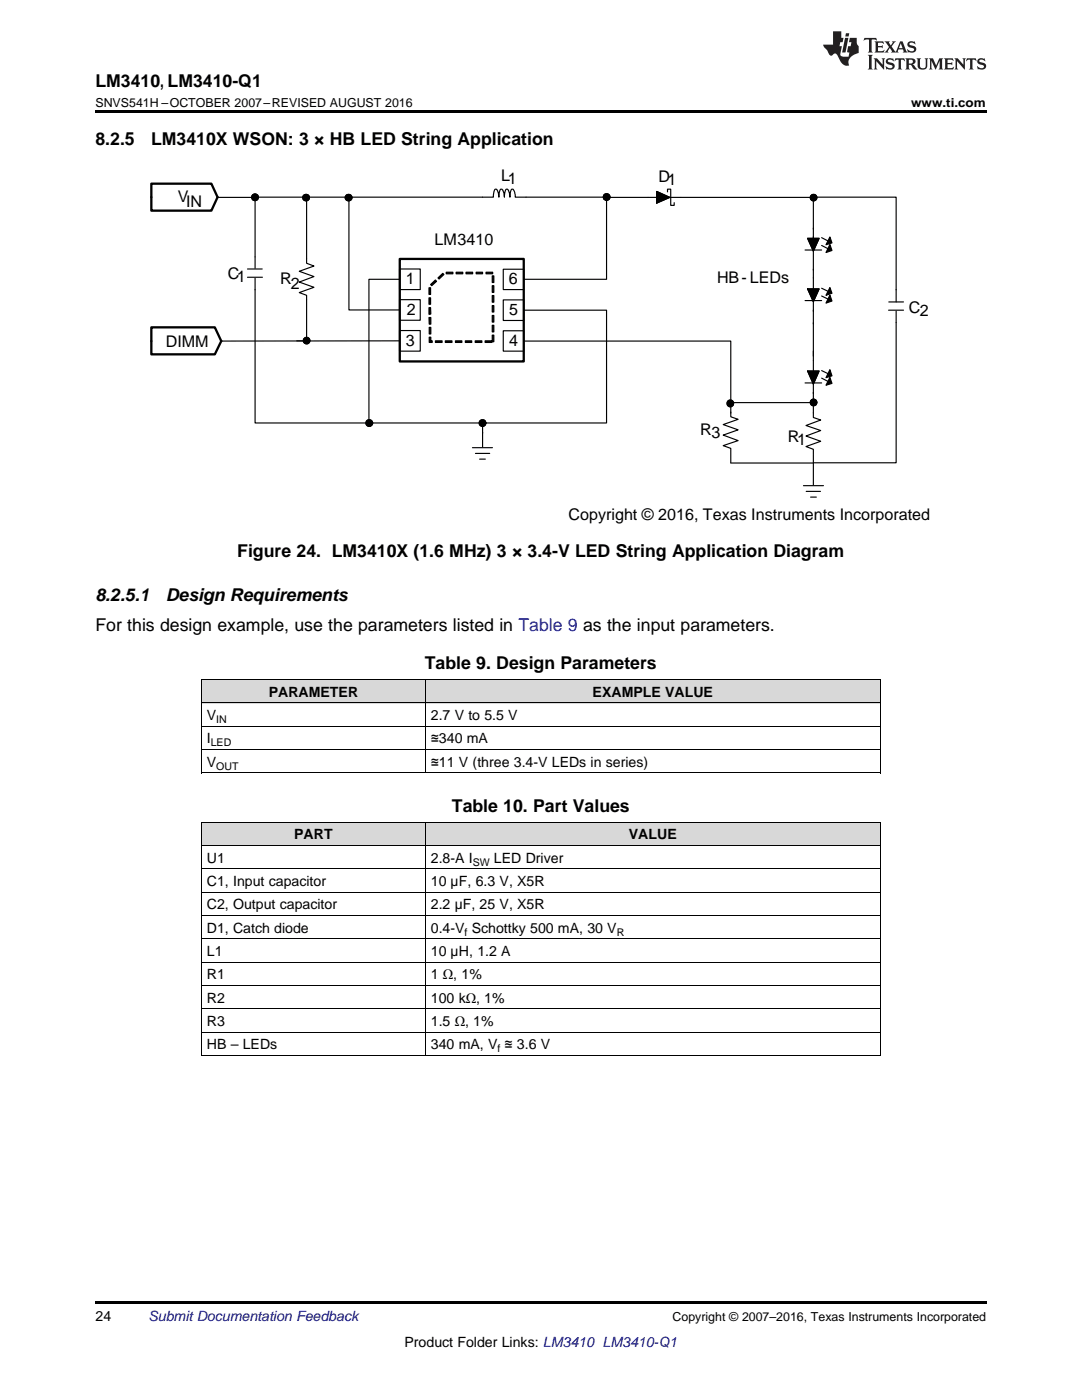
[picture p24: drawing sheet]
<svg xmlns="http://www.w3.org/2000/svg" width="216mm" height="279mm" viewBox="0 0 216 279" stroke-linecap="round" stroke-linejoin="round" font-family="sans-serif">
<defs><g id="words">
<g font-size="3.5">
<text x="19" y="17.3">LM3410, LM3410-Q1</text>
<text x="19" y="28.9">8.2.5</text>
<text x="30.1" y="28.9">LM3410X WSON: 3 × HB LED String Application</text>
<text x="47.3" y="111.1">Figure 24. LM3410X (1.6 MHz) 3 × 3.4-V LED String Application Diagram</text>
<text x="19" y="119.9">8.2.5.1</text>
<text x="33.1" y="119.9">Design Requirements</text>
<text x="19" y="125.8">For this design example, use the parameters listed in Table 9 as the input parameters.</text>
<text x="84.8" y="133.6">Table 9. Design Parameters</text>
<text x="90.2" y="162">Table 10. Part Values</text>
</g>
<g font-size="3.2">
<text x="35.5" y="40.3">V</text>
<text x="37.1" y="41.2">IN</text>
<text x="100" y="36.1">L1</text>
<text x="131.4" y="36.4">D1</text>
<text x="86.7" y="48.9">LM3410</text>
<text x="45.5" y="55.6">C1</text>
<text x="55.9" y="56.8">R</text>
<text x="58" y="57.6">2</text>
<text x="81" y="56.7">1</text>
<text x="101.6" y="56.7">6</text>
<text x="143.1" y="56.5">HB - LEDs</text>
<text x="81.2" y="62.8">2</text>
<text x="101.6" y="62.8">5</text>
<text x="181.3" y="62.4">C2</text>
<text x="33.1" y="69.2">DIMM</text>
<text x="81" y="69">3</text>
<text x="101.6" y="69">4</text>
<text x="139.7" y="86.8">R3</text>
<text x="157.2" y="88.2">R1</text>
<text x="113.5" y="103.8">Copyright © 2016, Texas Instruments Incorporated</text>
</g>
<g font-size="2.8">
<text x="41.3" y="143.7">V</text>
<text x="53.6" y="139.1">PARAMETER</text>
<text x="86" y="143.7">2.7 V to 5.5 V</text>
<text x="118.3" y="139.1">EXAMPLE VALUE</text>
<text x="41.3" y="148.4">I</text>
<text x="86" y="148.4">≊340 mA</text>
<text x="41.3" y="153">V</text>
<text x="86" y="153">≊11 V (three 3.4-V LEDs in series)</text>
<text x="58.7" y="167.5">PART</text>
<text x="125.5" y="167.5">VALUE</text>
<text x="41.3" y="172.2">U1</text>
<text x="86" y="172.2">2.8-A I</text>
<text x="98.6" y="172.2">LED Driver</text>
<text x="41.3" y="176.8">C1, Input capacitor</text>
<text x="86" y="176.8">10 µF, 6.3 V, X5R</text>
<text x="41.3" y="181.5">C2, Output capacitor</text>
<text x="86" y="181.5">2.2 µF, 25 V, X5R</text>
<text x="41.3" y="186.2">D1, Catch diode</text>
<text x="41.3" y="190.8">L1</text>
<text x="86" y="186.2">0.4-V Schottky 500 mA, 30 V</text>
<text x="86" y="190.8">10 µH, 1.2 A</text>
<text x="41.3" y="195.5">R1</text>
<text x="86" y="195.5">1 Ω, 1%</text>
<text x="41.3" y="200.1">R2</text>
<text x="86" y="200.1">100 kΩ, 1%</text>
<text x="41.3" y="204.8">R3</text>
<text x="41.3" y="209.4">HB – LEDs</text>
<text x="86" y="204.8">1.5 Ω, 1%</text>
<text x="86" y="209.4">340 mA, V ≊ 3.6 V</text>
<text x="19" y="263.6">24</text>
<text x="80.7" y="268.9">Product Folder Links: LM3410 LM3410-Q1</text>
</g>
<text font-size="2.8" fill="#0000c8" x="29.6" y="263.6">Submit Documentation Feedback</text>
<g font-size="2.5">
<text x="19" y="21.4">SNVS541H –OCTOBER 2007–REVISED AUGUST 2016</text>
<text x="181.8" y="21.4">www.ti.com</text>
<text x="134.2" y="263.6">Copyright © 2007–2016, Texas Instruments Incorporated</text>
</g>
<g font-size="2.1">
<text x="42.1" y="148.9">LED</text>
<text x="43.1" y="144.3">IN</text>
<text x="43.1" y="153.6">OUT</text>
<text x="94.3" y="172.8">SW</text>
<text x="92.7" y="186.7">f</text>
<text x="123.1" y="186.7">R</text>
<text x="99.3" y="210">f</text>
</g>
</g></defs>
<g fill="#d8d8d8">
<path d="M40.2 164.1h44.7v4.7h-44.7z"/>
<path d="M84.9 164.1h90.8v4.7h-90.8z"/>
<path d="M40.2 135.7h44.7v4.6h-44.7z"/>
<path d="M84.9 135.7h90.8v4.6h-90.8z"/>
</g>
<path d="M40.2 154.3h.1zM175.6 154.3h.1zM40.2 210.7h.1zM175.6 210.7h.1zM19 259.7h177.8v.5h-177.8z" fill="#000"/>
<g fill="none" stroke="#000" stroke-width=".2">
<path d="M40.2 135.6h135.4v18.7M40.3 135.6v18.7M84.9 135.6v18.7M40.2 154.3h135.5M40.2 149.6h135.4M40.2 144.9h135.4M40.2 140.3h135.4M40.2 178.1h135.4M40.2 173.4h135.4M40.2 168.8h135.4M40.2 164.1h135.4M40.3 164.1v46.6"/>
<path d="M84.9 164.1v46.6M175.6 164.1v46.6M40.2 196.7h135.4M40.2 192h135.4M40.2 187.4h135.4M40.2 182.7h135.4M40.2 210.7h135.5M40.2 206h135.4M40.2 201.3h135.4"/>
</g>
<g fill="none" stroke="#000" stroke-width=".23">
<path d="M43.5 39.4h7.4M61.2 39.4v13.1l1.4 .6-2.9 1 2.9 1.1-2.9 1.1 2.9 1-2.9 1.1 1.5 .5v9.1h-2M69.6 39.4v22.5h10.1M121 39.3h-18.2l-.2-1.1a.36 .36 0 0 0-.2-.4 .36 .36 0 0 0-.5 .2l-.1 1.3-.2-1a.42 .42 0 0 0-.2-.4 .42 .42 0 0 0-.5 0l-.2 1.4-.2-1a.42 .42 0 0 0-.2-.4 .42 .42 0 0 0-.5 0l-.3 1.4-.1-1a.42 .42 0 0 0-.2-.4 .42 .42 0 0 0-.5 0l-.3 1.4h-47.5v14.2M131 38.2l2.7 1.2-2.7 1.1zM133.2 38.3v-.5h.6v3.2h.7v-.6M162.3 39.4h-41.3v16.3h-16.4M162.3 39.3h16.5v21M162.3 39.4v43.9l1.5 .5-3 1.1 3 1-3 1.1 3 1.1-3 1 1.5 .6v.9M49.4 53.7h2.9M49.4 55.3h3M50.9 55.5v28.9h46.2"/>
<path d="M79.7 53.7h4.2v4.1h-4.2zM79.7 59.8h4.2v4.1h-4.2zM79.7 55.7h-6.1v28.7M100.4 53.7h4.1v4.1h-4.1zM100.4 59.8h4.1v4.2h-4.1zM160.6 60h3.3M160.6 49.9h3.3M161.1 57.7h2.3l-1.1 2.5zM161.1 47.6h2.3l-1.1 2.5zM163.9 59.1l1.5 .7M163.9 57.5l1.5 .7M163.9 49l1.5 .7"/>
<path d="M163.9 47.4l1.5 .8M165.6 58.9l.4 1.2-1.2 .4zM165.6 57.4l.4 1.1-1.2 .4zM165.6 48.8l.4 1.2-1.2 .4zM165.6 47.3l.4 1.2-1.2 .3zM79.7 66h4.2v4.1h-4.2zM79.7 68l-35.5 .1M100.4 66h4.1v4.1h-4.1zM104.5 61.9h16.5v22.5h-24.7v2.1M104.6 68.1h41.2v12.3h16.5M160.6 76.4h3.3M161.1 74h2.3l-1.1 2.7z"/>
<path d="M163.9 75.5l1.5 .7M163.9 74l1.5 .6M165.6 75.3l.4 1.2-1.2 .4zM165.6 73.8l.4 1.2-1.2 .4zM177.3 61.9h3M177.3 60.3h3M178.8 62.1v30.3h-16.5M94.3 89.3h4M94.9 90.5h2.8M95.7 91.6h1.1M96.3 86.2v3M145.8 82.2v1l1.5 .5-3 1 3 1.1-3 1 3 1.1-3 1 1.5 .6v.9"/>
<path d="M145.8 80.4v2.1M145.8 90.5v1.9M145.8 92.4h16.4M160.3 96.9h4M160.9 98.1h2.8M161.7 99.2h1.2M162.3 90.7v6.1"/>
<circle cx="50.9" cy="39.4" r=".65"/>
<circle cx="61.1" cy="39.4" r=".65"/>
<circle cx="69.6" cy="39.5" r=".66"/>
<circle cx="121.1" cy="39.3" r=".66"/>
<circle cx="162.3" cy="39.4" r=".65"/>
<circle cx="61.2" cy="68" r=".65"/>
<circle cx="73.7" cy="84.4" r=".66"/>
<circle cx="96.3" cy="84.4" r=".65"/>
<circle cx="145.7" cy="80.5" r=".65"/>
<circle cx="162.3" cy="80.3" r=".67"/>
</g>
<g fill="#000">
<path d="M131 38.2l2.7 1.2-2.7 1.1zM161.1 57.7h2.3l-1.1 2.5zM161.1 47.6h2.3l-1.1 2.5zM165.6 57.4l.4 1.1-1.2 .4zM165.6 48.8l.4 1.2-1.2 .4zM165.6 47.3l.4 1.2-1.2 .3zM161.1 74h2.3l-1.1 2.7zM165.6 58.9l.4 1.2-1.2 .4zM165.6 75.3l.4 1.2-1.2 .4zM165.6 73.8l.4 1.2-1.2 .4z"/>
<circle cx="50.9" cy="39.4" r=".65"/>
<circle cx="61.1" cy="39.4" r=".65"/>
<circle cx="69.6" cy="39.5" r=".66"/>
<circle cx="121.1" cy="39.3" r=".66"/>
<circle cx="162.3" cy="39.4" r=".65"/>
<circle cx="61.2" cy="68" r=".65"/>
<circle cx="73.7" cy="84.4" r=".66"/>
<circle cx="96.3" cy="84.4" r=".65"/>
<circle cx="145.7" cy="80.5" r=".65"/>
<circle cx="162.3" cy="80.3" r=".67"/>
</g>
<path d="M30.2 36.7h12l1.2 2.6-1.2 2.7h-12zM79.8 51.7h24.7v20.4h-24.7zM30.2 65.3h12.7l1.3 2.8-1.3 2.6h-12.7z" fill="none" stroke="#000" stroke-width=".46"/>
<path d="M85.7 57.2l2.9-2.7h9.8v13.7h-12.6z" fill-rule="evenodd" fill="#fff"/>
<path d="M98.2 66.9h.3v1.3h-.3zM98.2 64.9h.3v1.3h-.3zM98.2 63h.3v1.3h-.3zM98.2 61h.3v1.3h-.3zM98.2 59h.3v1.3h-.3zM98.2 57h.3v1.3h-.3zM98.2 55.1h.3v1.3h-.3zM97 54.3h1.3v.3h-1.3zM95 54.3h1.3v.3h-1.3zM93 54.3h1.3v.3h-1.3zM91 54.3h1.3v.3h-1.3zM89 54.3h1.4v.3h-1.4zM87.4 55.5l.9-.9 .3 .2-1 .9zM85.9 56.8l1-.9 .2 .3-1 .8zM85.6 57.4h.3v1.4h-.3zM85.6 59.4h.3v1.3h-.3zM85.6 61.4h.3l.1 1.3h-.4zM85.6 63.4h.4v1.3h-.4zM85.6 65.3h.4v1.4h-.4zM85.6 67.3h.4v.9l-.2-.2h.4v.3h-.6zM86.9 68h1.3v.3h-1.3zM88.9 68h1.3v.3h-1.3zM90.9 68h1.3v.3h-1.3zM92.8 68h1.3v.3h-1.3zM94.8 68h1.4v.3h-1.4zM96.8 68h1.3v.3h-1.3z" fill-rule="evenodd" fill="#000"/>
<g fill="none" stroke="#000" stroke-width=".23">
<path d="M85.6 57.4h.3v1.4h-.3zM85.6 59.4h.3v1.3h-.3zM85.9 56.8l1-.9 .2 .3-1 .8zM87.4 55.5l.9-.9 .3 .2-1 .9zM89 54.3h1.4v.3h-1.4zM91 54.3h1.3v.3h-1.3zM93 54.3h1.3v.3h-1.3zM95 54.3h1.3v.3h-1.3zM97 54.3h1.3v.3h-1.3zM98.2 59h.3v1.3h-.3zM98.2 57h.3v1.3h-.3zM98.2 55.1h.3v1.3h-.3z"/>
<path d="M85.6 61.4h.3l.1 1.3h-.4zM85.6 63.4h.4v1.3h-.4zM85.6 65.3h.4v1.4h-.4zM85.6 67.3h.4v.9l-.2-.2h.4v.3h-.6zM86.9 68h1.3v.3h-1.3zM88.9 68h1.3v.3h-1.3zM90.9 68h1.3v.3h-1.3zM92.8 68h1.3v.3h-1.3zM94.8 68h1.4v.3h-1.4zM96.8 68h1.3v.3h-1.3zM98.2 66.9h.3v1.3h-.3zM98.2 64.9h.3v1.3h-.3z"/>
<path d="M98.2 63h.3v1.3h-.3zM98.2 61h.3v1.3h-.3z"/>
</g>
<path d="M19 22h177.8v.5h-177.8z" fill="#000"/>
<g fill="#231f20">
<path d="M172.5 7.6l-.1 .5 .4-.2h.6v.1v2.1l-.2 .4h.9l-.2-.4v-2.1l.1-.1h.5l.5 .2-.2-.5zM174.5 8.3l.2 .3v1.5l-.2 .4h1.8l.2-.6a1.04 1.04 0 0 1-1.3 .2v-.7h.6l.3 .2v-.6l-.3 .2h-.6v-.6l.8-.1 .4 .3-.2-.5zM176.5 8.3l.9 1.1-.9 1.1h.8l-.2-.2 .4-.7 .5 .7-.2 .2h1.5l-.2-.2 .2-.4h.9l.1 .4-.2 .2h1l-.3-.3-.7-1.9h-.5l-.9 2-.8-1 .9-1h-.8l.1 .3-.4 .5-.3-.6 .1-.2zM179.7 8.6l.4 1h-.7zM181.3 8.4a.63 .63 0 0 0-.2 .7 .63 .63 0 0 0 .6 .4l.6 .2 .1 .2a.75 .75 0 0 1-.7 .4 .75 .75 0 0 1-.6-.5l.1 .7 .1-.1a1.11 1.11 0 0 0 1.5-.6 1.13 1.13 0 0 0-1.2-.8l-.1-.4a1.04 1.04 0 0 1 1.2 .2l-.2-.5-.2 .1-.4-.2zM173.2 10.9l.2 .4v2.2l-.2 .4h1l-.3-.4v-2.2l.3-.4zM174.3 11.6l.3 .4v1.5l-.3 .4h.8l-.2-.4v-1.3l1.5 1.7v-1.9l.2-.4h-.7l.2 .4v.9l-1.1-1.3zM177 11.8a.62 .62 0 0 0-.2 .7 .62 .62 0 0 0 .6 .4l.6 .1 .1 .3a.76 .76 0 0 1-.7 .3 .76 .76 0 0 1-.7-.4l.2 .7 .1-.1a1.11 1.11 0 0 0 1.5-.6 1.13 1.13 0 0 0-1.2-.8l-.1-.4a1.04 1.04 0 0 1 1.2 .2l-.2-.6-.2 .1-.5-.1zM178.7 11.6l-.2 .6a.61 .61 0 0 1 .8-.3v1.6l-.2 .4h.9l-.2-.4v-1.6a.63 .63 0 0 1 .7 .3l-.1-.6zM180.6 11.6l.3 .4v1.5l-.3 .4h1l-.2-.2-.1-.8 .6 .2a.76 .76 0 0 0 1.2 .7l-1-1a.58 .58 0 0 0 .6-.5 .58 .58 0 0 0-.5-.6zM181.4 11.9h.1a.45 .45 0 0 1 .5 .1 .45 .45 0 0 1 .1 .5l-.8 .2zM182.9 11.6l.2 .2a2.17 2.17 0 0 0 .3 1.9 .99 .99 0 0 0 1.6-.6v-1.1l.2-.4h-.7l.2 .2a1.92 1.92 0 0 1-.2 1.8 .6 .6 0 0 1-.9-.5v-1.1l.2-.4zM185.4 11.6l.2 .4v1.5l-.2 .4h.7l-.2-.4v-1.4l.8 1.8 .8-1.8v1.4l-.2 .4h.9l-.2-.4v-1.5l.2-.4h-.8l-.6 1.5-.6-1.5zM188.4 11.6l.2 .4v1.5l-.2 .4h1.8l.1-.6a1.04 1.04 0 0 1-1.2 .1v-.6h.5l.4 .2v-.6l-.4 .2h-.5v-.7h.8l.3 .3-.1-.6zM190.5 11.6l.2 .4v1.5l-.2 .4h.7l-.2-.4v-1.3l1.5 1.7v-1.9l.2-.4h-.7l.2 .4v.9l-1.1-1.3zM192.9 11.6l-.1 .6a.61 .61 0 0 1 .7-.3l.1 1.6-.3 .4h1l-.3-.4 .1-1.6a.63 .63 0 0 1 .7 .3l-.1-.6zM195.2 11.8a.62 .62 0 0 0-.2 .7 .62 .62 0 0 0 .6 .4l.6 .1 .1 .3a.76 .76 0 0 1-.7 .3 .76 .76 0 0 1-.6-.4l.1 .7 .1-.1a1.11 1.11 0 0 0 1.6-.6 1.13 1.13 0 0 0-1.3-.8l-.1-.4a1.04 1.04 0 0 1 1.2 .2l-.1-.6-.2 .1-.5-.1z"/>
<path d="M166.2 6.3v2.6h-1.9v.4l.8 .9a.91 .91 0 0 0 1 .8 .56 .56 0 0 1 .5-.3 .56 .56 0 0 1 .5 .3l.4 .8a1.53 1.53 0 0 0 1.9 1.2 1.54 1.54 0 0 1 1-2.1l.9-.3v-1.4a1.52 1.52 0 0 1-.4-1.6h-1.3l-.2 .8h.5l-.2 .8h-.5l-.1 1v.2l.4 .1-.2 .8a1.93 1.93 0 0 1-1.6-.3l.3-1.8h-.5l.2-.8h.4l.2-.8h-.4v-1.3zM168.6 7.6l-.6 2.9h.7l.6-2.9zM168.8 6.6l-.1 .7h.6l.2-.7z"/>
</g>
<use href="#words"/>
</svg>
